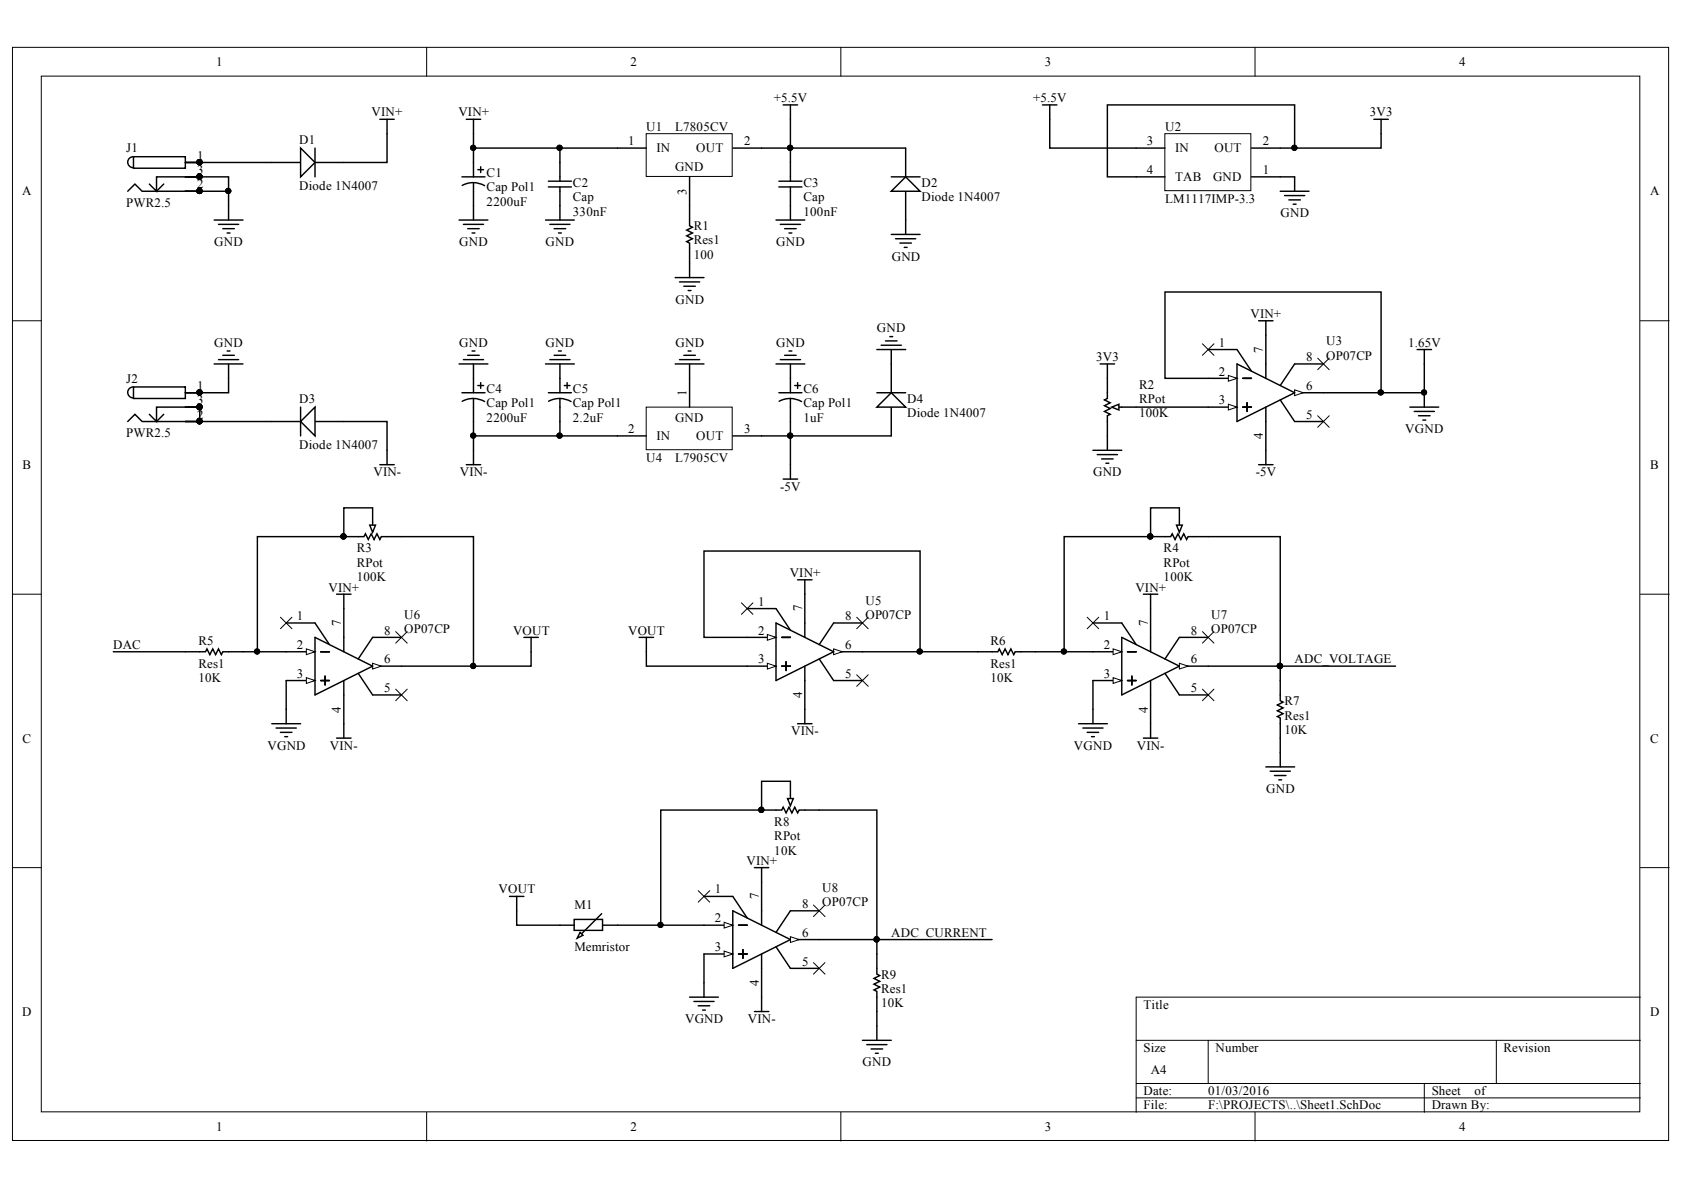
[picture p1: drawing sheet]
<svg xmlns="http://www.w3.org/2000/svg" width="297mm" height="210mm" viewBox="0 0 297 210" stroke-linecap="round" stroke-linejoin="round" font-family="sans-serif">
<defs><g id="words">
<g font-size="2.3">
<text x="38.1" y="11.7">1</text>
<text x="111.2" y="11.7">2</text>
<text x="184.3" y="11.7">3</text>
<text x="257.4" y="11.7">4</text>
<text x="65.5" y="20.5">VIN+</text>
<text x="80.9" y="20.5">VIN+</text>
<text x="114" y="23.1">U1</text>
<text x="119.1" y="23.1">L7805CV</text>
<text x="136.5" y="18">+5.5V</text>
<text x="182.3" y="18">+5.5V</text>
<text x="205.5" y="23.1">U2</text>
<text x="241.6" y="20.5">3V3</text>
<text x="22.2" y="26.9">J1</text>
<text x="34.8" y="28.1">1</text>
<text x="52.8" y="25.4">D1</text>
<text x="110.8" y="25.6">1</text>
<text x="115.8" y="26.9">IN</text>
<text x="122.8" y="26.9">OUT</text>
<text x="131.3" y="25.6">2</text>
<text x="202.3" y="25.6">3</text>
<text x="207.3" y="26.9">IN</text>
<text x="214.2" y="26.9">OUT</text>
<text x="222.8" y="25.6">2</text>
<text x="3.9" y="34.5">A</text>
<text x="34.8" y="33.2">2</text>
<text x="34.8" y="30.7">3</text>
<text x="52.8" y="33.5">Diode 1N4007</text>
<text x="85.8" y="31.2">C1</text>
<text x="85.8" y="33.7">Cap Pol1</text>
<text x="101.1" y="33">C2</text>
<text x="101.1" y="35.5">Cap</text>
<text x="119.1" y="30.2">GND</text>
<text x="121.1" y="34.4" transform="rotate(-90 121.1 34.4)">3</text>
<text x="141.7" y="33">C3</text>
<text x="141.7" y="35.5">Cap</text>
<text x="162.5" y="33">D2</text>
<text x="162.5" y="35.5">Diode 1N4007</text>
<text x="202.3" y="30.7">4</text>
<text x="205.5" y="35.7">LM1117IMP-3.3</text>
<text x="207.3" y="31.9">TAB</text>
<text x="214" y="31.9">GND</text>
<text x="222.8" y="30.7">1</text>
<text x="291.1" y="34.5">A</text>
<text x="22.2" y="36.5">PWR2.5</text>
<text x="85.8" y="36.3">2200uF</text>
<text x="101.1" y="38">330nF</text>
<text x="122.4" y="40.6">R1</text>
<text x="141.7" y="38">100nF</text>
<text x="225.9" y="38.3">GND</text>
<text x="37.8" y="43.4">GND</text>
<text x="81" y="43.4">GND</text>
<text x="96.2" y="43.4">GND</text>
<text x="122.4" y="45.7">100</text>
<text x="122.4" y="43.1">Res1</text>
<text x="136.9" y="43.4">GND</text>
<text x="157.3" y="46">GND</text>
<text x="119.2" y="53.6">GND</text>
<text x="154.7" y="58.6">GND</text>
<text x="220.6" y="56.1">VIN+</text>
<text x="37.8" y="61.2">GND</text>
<text x="81" y="61.2">GND</text>
<text x="96.2" y="61.2">GND</text>
<text x="119.2" y="61.2">GND</text>
<text x="136.9" y="61.2">GND</text>
<text x="193.3" y="63.7">3V3</text>
<text x="215" y="61.2">1</text>
<text x="222.8" y="62.2" transform="rotate(-90 222.8 62.2)">7</text>
<text x="230.4" y="63.7">8</text>
<text x="233.9" y="60.9">U3</text>
<text x="233.9" y="63.5">OP07CP</text>
<text x="248.4" y="61.2">1.65V</text>
<text x="22.2" y="67.5">J2</text>
<text x="34.8" y="68.8">1</text>
<text x="34.8" y="71.3">3</text>
<text x="52.8" y="71.1">D3</text>
<text x="85.8" y="69.3">C4</text>
<text x="85.8" y="71.8">Cap Pol1</text>
<text x="101.1" y="69.3">C5</text>
<text x="101.1" y="71.8">Cap Pol1</text>
<text x="121.1" y="69.8" transform="rotate(-90 121.1 69.8)">1</text>
<text x="141.7" y="69.3">C6</text>
<text x="141.7" y="71.8">Cap Pol1</text>
<text x="160" y="71.1">D4</text>
<text x="200.9" y="68.5">R2</text>
<text x="200.9" y="71.1">RPot</text>
<text x="215" y="66.2">2</text>
<text x="215" y="71.3">3</text>
<text x="230.4" y="68.8">6</text>
<text x="22.2" y="77.1">PWR2.5</text>
<text x="34.8" y="73.9">2</text>
<text x="85.8" y="74.4">2200uF</text>
<text x="101.1" y="74.4">2.2uF</text>
<text x="110.8" y="76.4">2</text>
<text x="115.8" y="77.7">IN</text>
<text x="119.1" y="74.4">GND</text>
<text x="122.8" y="77.7">OUT</text>
<text x="131.3" y="76.4">3</text>
<text x="141.7" y="74.4">1uF</text>
<text x="160" y="73.6">Diode 1N4007</text>
<text x="200.9" y="73.6">100K</text>
<text x="222.8" y="77.5" transform="rotate(-90 222.8 77.5)">4</text>
<text x="230.4" y="73.9">5</text>
<text x="247.9" y="76.4">VGND</text>
<text x="4" y="82.7">B</text>
<text x="52.8" y="79.2">Diode 1N4007</text>
<text x="65.9" y="84">VIN-</text>
<text x="81.1" y="84">VIN-</text>
<text x="114" y="81.5">U4</text>
<text x="119.1" y="81.5">L7905CV</text>
<text x="192.8" y="84">GND</text>
<text x="221.5" y="84">-5V</text>
<text x="291.1" y="82.7">B</text>
<text x="137.6" y="86.5">-5V</text>
<text x="62.9" y="97.4">R3</text>
<text x="62.9" y="100">RPot</text>
<text x="139.3" y="101.7">VIN+</text>
<text x="205.3" y="97.4">R4</text>
<text x="205.3" y="100">RPot</text>
<text x="57.9" y="104.4">VIN+</text>
<text x="62.9" y="102.5">100K</text>
<text x="133.7" y="106.9">1</text>
<text x="141.5" y="107.8" transform="rotate(-90 141.5 107.8)">7</text>
<text x="152.7" y="106.6">U5</text>
<text x="200.3" y="104.4">VIN+</text>
<text x="205.3" y="102.5">100K</text>
<text x="35" y="113.7">R5</text>
<text x="52.3" y="109.4">1</text>
<text x="60.1" y="110.4" transform="rotate(-90 60.1 110.4)">7</text>
<text x="67.7" y="112">8</text>
<text x="71.3" y="109.2">U6</text>
<text x="71.3" y="111.7">OP07CP</text>
<text x="90.5" y="112">VOUT</text>
<text x="110.8" y="112">VOUT</text>
<text x="133.7" y="112">2</text>
<text x="149.1" y="109.4">8</text>
<text x="152.7" y="109.2">OP07CP</text>
<text x="174.7" y="113.7">R6</text>
<text x="194.7" y="109.4">1</text>
<text x="202.5" y="110.4" transform="rotate(-90 202.5 110.4)">7</text>
<text x="210.1" y="112">8</text>
<text x="213.6" y="109.2">U7</text>
<text x="213.6" y="111.7">OP07CP</text>
<text x="20" y="114.5">DAC</text>
<text x="35" y="117.8">Res1</text>
<text x="52.3" y="114.5">2</text>
<text x="52.3" y="119.6">3</text>
<text x="67.7" y="117">6</text>
<text x="133.7" y="117">3</text>
<text x="149.1" y="119.6">5</text>
<text x="149.1" y="114.5">6</text>
<text x="174.7" y="117.8">Res1</text>
<text x="194.7" y="114.5">2</text>
<text x="194.7" y="119.6">3</text>
<text x="210.1" y="117">6</text>
<text x="228.3" y="117">ADC_VOLTAGE</text>
<text x="35" y="120.3">10K</text>
<text x="60.1" y="125.7" transform="rotate(-90 60.1 125.7)">4</text>
<text x="67.7" y="122.1">5</text>
<text x="141.5" y="123.2" transform="rotate(-90 141.5 123.2)">4</text>
<text x="174.7" y="120.3">10K</text>
<text x="202.5" y="125.7" transform="rotate(-90 202.5 125.7)">4</text>
<text x="210.1" y="122.1">5</text>
<text x="226.6" y="124.4">R7</text>
<text x="4" y="131">C</text>
<text x="139.5" y="129.7">VIN-</text>
<text x="226.6" y="129.5">10K</text>
<text x="226.6" y="126.9">Res1</text>
<text x="291.1" y="131">C</text>
<text x="47.2" y="132.2">VGND</text>
<text x="58.2" y="132.2">VIN-</text>
<text x="189.4" y="132.2">VGND</text>
<text x="200.5" y="132.2">VIN-</text>
<text x="223.4" y="139.8">GND</text>
<text x="136.6" y="145.7">R8</text>
<text x="136.6" y="148.2">RPot</text>
<text x="131.7" y="152.5">VIN+</text>
<text x="136.6" y="150.7">10K</text>
<text x="88" y="157.6">VOUT</text>
<text x="101.3" y="160.4">M1</text>
<text x="126.1" y="157.6">1</text>
<text x="133.9" y="158.6" transform="rotate(-90 133.9 158.6)">7</text>
<text x="141.5" y="160.1">8</text>
<text x="145" y="157.3">U8</text>
<text x="145" y="159.9">OP07CP</text>
<text x="101.3" y="167.8">Memristor</text>
<text x="126.1" y="162.7">2</text>
<text x="126.1" y="167.8">3</text>
<text x="141.5" y="165.3">6</text>
<text x="157.2" y="165.3">ADC_CURRENT</text>
<text x="133.9" y="174" transform="rotate(-90 133.9 174)">4</text>
<text x="141.5" y="170.3">5</text>
<text x="155.4" y="172.6">R9</text>
<text x="3.9" y="179.2">D</text>
<text x="155.4" y="177.7">10K</text>
<text x="155.4" y="175.2">Res1</text>
<text x="201.7" y="177.9">Title</text>
<text x="291.1" y="179.2">D</text>
<text x="120.9" y="180.5">VGND</text>
<text x="131.9" y="180.5">VIN-</text>
<text x="201.7" y="185.6">Size</text>
<text x="214.4" y="185.6">Number</text>
<text x="265.2" y="185.6">Revision</text>
<text x="152.1" y="188.1">GND</text>
<text x="203" y="189.4">A4</text>
<text x="201.7" y="193.2">Date:</text>
<text x="201.7" y="195.7">File:</text>
<text x="213.1" y="193.2">01/03/2016</text>
<text x="213.1" y="195.7">F:\PROJECTS\..\Sheet1.SchDoc</text>
<text x="252.5" y="193.2">Sheet</text>
<text x="252.5" y="195.7">Drawn By:</text>
<text x="260.1" y="193.2">of</text>
<text x="38.1" y="199.5">1</text>
<text x="111.2" y="199.5">2</text>
<text x="184.3" y="199.5">3</text>
<text x="257.4" y="199.5">4</text>
</g>
</g></defs>
<g fill="#fff" stroke="#000" stroke-width=".18">
<path d="M2.2 8.4h292.1v192.8h-292.1z"/>
<path d="M7.3 13.4h281.9v182.7h-281.9z"/>
</g>
<g fill="none" stroke="#000" stroke-width=".18">
<path d="M75.3 8.4v5M148.3 8.4v5M221.4 8.4v5M2.2 56.6h5.1M289.3 56.6h5.1M2.2 104.8h5.1M289.3 104.8h5.1M2.2 153h5.1M289.3 153h5.1M289.3 175.9h-88.9v20.3M75.3 196.2v5.1M148.3 196.2v5.1"/>
<path d="M200.4 183.5h88.9M200.4 191.1h88.9M200.4 193.7h88.9M213.1 183.5v7.6M221.4 196.2v5.1M251.2 191.1v5.1M263.9 183.5v7.6"/>
</g>
<path d="M213.1 66.7h5.1M228.4 64.2h5M228.4 74.3h5" fill="none" stroke="#000" stroke-width=".25"/>
<path d="M216.7 66.2l1.5 .5-1.5 .5z" fill="#fff"/>
<path d="M216.7 66.2l1.5 .5-1.5 .5z" fill="none" stroke="#000" stroke-width=".18"/>
<path d="M213.1 71.8h5.1" fill="none" stroke="#000" stroke-width=".25"/>
<path d="M216.7 71.3l1.5 .5-1.5 .5z" fill="#fff"/>
<path d="M216.7 71.3l1.5 .5-1.5 .5z" fill="none" stroke="#000" stroke-width=".18"/>
<path d="M223.3 74.3v5.1M228.4 69.3h5" fill="none" stroke="#000" stroke-width=".25"/>
<path d="M228.4 68.8l1.5 .5-1.5 .5z" fill="#fff"/>
<path d="M228.4 68.8l1.5 .5-1.5 .5z" fill="none" stroke="#000" stroke-width=".18"/>
<path d="M223.3 59.1v7.6M195.3 66.7v2.6M195.3 74.3v2.6M196.6 71.8h1.3M213.1 61.7h5.1l2.5 3.8M218.2 64.2l10.2 5.1-10.2 5zM219.2 66.7h1.5M219.2 71.8h1.5M220 71v1.6M223.3 71.8v2.5M225.8 70.5l2.6 3.8M228.4 64.2l-2.6 3.8" fill="none" stroke="#000" stroke-width=".25"/>
<path d="M196.1 71.8l1.3-.5v1z" fill="#fff"/>
<path d="M195.3 69.3v1l-.5 .2 1 .5-1 .6 1 .5-1 .5 1 .5-.5 .2v1M196.1 71.8l1.3-.5v1zM197.9 71.8h2.5M60.6 94.7h2.6M65.7 92.1v1.3M68.3 94.7h2.5" fill="none" stroke="#000" stroke-width=".25"/>
<circle cx="60.6" cy="94.6" r=".47" fill="#000" stroke="#000" stroke-width=".18"/>
<path d="M65.2 92.6h1l-.5 1.3z" fill="#fff"/>
<g fill="none" stroke="#000" stroke-width=".25">
<path d="M22.5 33.7l1.3-1.2 1.3 1.2h10.1M23.5 27.6a.96 .96 0 0 0-1 1 .96 .96 0 0 0 1 1M23.5 27.6h9.2v2.1h-9.2zM28.9 32.5l-1.3 1.2M32.7 28.7h2.5M35.2 31.2h-7.6v2.5l-1.3-1.2M22.5 74.3l1.3-1.2 1.3 1.2h10.1M23.5 68.3a.96 .96 0 0 0-1 .9 .96 .96 0 0 0 1 1M23.5 68.3h9.2v2h-9.2zM28.9 73.1l-1.3 1.2M32.7 69.3h2.5M35.2 71.8h-7.6v2.5l-1.3-1.2"/>
<path d="M47.9 74.3h5.1M55.6 74.3h5M63.2 94.7h1l.3-.6 .5 1.1 .5-1.1 .5 1.1 .5-1.1 .5 1.1 .3-.5h1M65.2 92.6h1l-.5 1.3zM65.7 89.6v2.5"/>
</g>
<g fill="#000" stroke="#000" stroke-width=".18">
<circle cx="35.2" cy="31.2" r=".46"/>
<circle cx="35.2" cy="33.7" r=".46"/>
<circle cx="35.2" cy="28.6" r=".46"/>
<circle cx="35.2" cy="71.8" r=".46"/>
<circle cx="35.2" cy="74.3" r=".46"/>
<circle cx="35.2" cy="69.2" r=".46"/>
<circle cx="60.6" cy="94.6" r=".47"/>
</g>
<path d="M53 74.3l2.6-2.5v5.1z" fill="#fff"/>
<path d="M159.7 26.1v5.1M159.7 33.7v5.1M53 74.3l2.6-2.5v5.1zM53 71.8v5.1" fill="none" stroke="#000" stroke-width=".25"/>
<path d="M157.2 33.7l2.5-2.5 2.6 2.5z" fill="#fff"/>
<path d="M157.2 33.7l2.5-2.5 2.6 2.5zM157.2 31.2h5.1M157.2 64.2v5.1M157.2 71.8v5.1" fill="none" stroke="#000" stroke-width=".25"/>
<path d="M154.7 71.8l2.5-2.5 2.5 2.5z" fill="#fff"/>
<path d="M47.9 28.7h5.1M55.6 28.7h5M154.7 71.8l2.5-2.5 2.5 2.5zM154.7 69.3h5" fill="none" stroke="#000" stroke-width=".25"/>
<path d="M53 26.1l2.6 2.6-2.6 2.5z" fill="#fff"/>
<g fill="none" stroke="#000" stroke-width=".25">
<path d="M37.8 38.8h5.1M38.5 39.6h3.6M40.3 36.3v2.5M53 26.1l2.6 2.6-2.6 2.5zM55.6 26.1v5.1M67 21h2.5M68.3 21v2.6M39.3 40.3h2M40.1 41.1h.5M37.8 64.2h5.1M38.5 63.4h3.6M39.3 62.7h2"/>
<path d="M40.1 61.9h.5M40.3 64.2v2.5M68.3 79.4v2.6M67 82h2.5"/>
</g>
<path d="M114 23.6h15.2v7.5h-15.2z" fill="#fff" stroke="#000" stroke-width=".18"/>
<path d="M108.9 26.1h5.1M121.6 31.2v5.1M129.3 26.1h5" fill="none" stroke="#000" stroke-width=".25"/>
<path d="M114 71.8h15.2v7.5h-15.2z" fill="#fff" stroke="#000" stroke-width=".18"/>
<g fill="none" stroke="#000" stroke-width=".25">
<path d="M138.1 18.5h2.6M139.4 18.5v2.5M81 38.8h5.1M81.5 31.2h4M81.7 39.6h3.6M82.2 21h2.6M83.5 32.2l1.2 .2 .8 .4M83.5 32.2l-1.2 .2-.8 .3M83.5 21v2.6M83.5 28.7v2.5M83.5 32.2v6.6M84.3 29.9h1"/>
<path d="M84.8 29.4v1M96.2 38.8h5.1M96.7 32h4.1M96.7 33h4.1M97 39.6h3.5M98.8 28.7v3.3M98.8 33v5.8M121.6 36.3v3.5l.5 .3-1 .5 1 .5-1 .5 1 .5-1 .5 .5 .3v6.1M136.9 38.8h5.1M137.4 32h4.1M137.4 33h4.1M137.6 39.6h3.6"/>
<path d="M139.4 28.7v3.3M139.4 33v5.8M82.5 40.3h2M83.3 41.1h.5M97.7 40.3h2.1M98.5 41.1h.5M119.1 49h5.1M119.9 49.7h3.5M120.6 50.5h2M121.4 51.3h.5M138.4 40.3h2M139.2 41.1h.5"/>
<path d="M81 64.2h5.1M81.5 69.3h4M81.7 63.4h3.6M82.5 62.7h2M83.3 61.9h.5M83.5 70.3l1.2 .2 .8 .3M83.5 70.3l-1.2 .2-.8 .3M83.5 64.2v5.1M83.5 70.3v4M83.5 79.4v2.6M84.3 68h1M84.8 67.5v1"/>
<path d="M96.2 64.2h5.1M96.7 69.3h4.1M97 63.4h3.5M97.7 62.7h2.1M98.5 61.9h.5M98.8 70.3l1.2 .2 .7 .3M98.8 70.3l-1.3 .2-.7 .3M98.8 64.2v5.1M98.8 70.3v4M99.5 68h1M100 67.5v1M108.9 76.9h5.1"/>
<path d="M119.1 64.2h5.1M119.9 63.4h3.5M120.6 62.7h2M121.4 61.9h.5M121.6 64.2v7.6M129.3 76.9h5M136.9 64.2h5.1M137.4 69.3h4.1M137.6 63.4h3.6M138.4 62.7h2M139.2 61.9h.5M139.4 70.3l1.2 .2 .8 .3"/>
<path d="M139.4 70.3l-1.2 .2-.8 .3M139.4 64.2v5.1M139.4 70.3v4M140.2 68h1M140.7 67.5v1M82.2 82h2.6M138.1 84.5h2.6M139.4 82v2.5"/>
</g>
<path d="M205.5 23.6h15.1v10h-15.1z" fill="#fff" stroke="#000" stroke-width=".18"/>
<g fill="none" stroke="#000" stroke-width=".25">
<path d="M183.9 18.5h2.5M185.2 18.5v2.5M159.7 38.8v2.6M200.4 26.1h5.1M200.4 31.2h5.1M220.7 26.1h5.1M220.7 31.2h5.1M225.8 33.7h5.1M226.6 34.5h3.5M227.3 35.3h2.1M228.1 36h.5M228.4 31.2v2.5"/>
<path d="M242.3 21h2.6M243.6 21v2.6M157 59.4h.5M157.2 41.4h5.1M158 42.1h3.5M158.7 42.9h2.1M159.5 43.6h.5M222 56.6h2.5M223.3 56.6v2.5M154.7 61.7h5M155.4 60.9h3.6M156.2 60.1h2"/>
<path d="M157.2 61.7v2.5M223.3 79.4v2.6M222 82h2.5M50.5 115h5.1M65.7 112.4h5.1M65.7 122.6h5.1"/>
</g>
<path d="M212.1 60.6l2 2.1M214.1 60.6l-2 2.1M232.4 63.2l2.1 2M234.5 63.2l-2.1 2" fill="none" stroke="#000" stroke-width=".18"/>
<path d="M54 114.5l1.6 .5-1.6 .5z" fill="#fff"/>
<path d="M54 114.5l1.6 .5-1.6 .5z" fill="none" stroke="#000" stroke-width=".18"/>
<path d="M50.5 120h5.1" fill="none" stroke="#000" stroke-width=".25"/>
<path d="M54 119.5l1.6 .5-1.6 .5z" fill="#fff"/>
<path d="M54 119.5l1.6 .5-1.6 .5z" fill="none" stroke="#000" stroke-width=".18"/>
<path d="M65.7 117.5h5.1M60.6 122.6v5.1" fill="none" stroke="#000" stroke-width=".25"/>
<path d="M65.7 117l1.6 .5-1.6 .5z" fill="#fff"/>
<path d="M49.5 108.9l2 2M51.5 108.9l-2 2M65.7 117l1.6 .5-1.6 .5zM69.8 111.4l2 2M71.8 111.4l-2 2" fill="none" stroke="#000" stroke-width=".18"/>
<g fill="none" stroke="#000" stroke-width=".25">
<path d="M50.5 109.9h5.1l2.5 3.8M55.6 112.4l10.1 5.1-10.1 5.1zM56.6 115h1.5M57.3 119.3v1.5M59.4 104.8h2.5M60.6 104.8v10.2M63.2 118.8l2.5 3.8M65.7 112.4l-2.5 3.8M56.6 120h1.5M59.4 130.2h2.5M60.6 120v2.6M60.6 127.7v2.5"/>
<path d="M124.2 163.2h5.1M139.4 160.7h5.1M139.4 170.8h5.1"/>
</g>
<path d="M127.7 162.7l1.6 .5-1.6 .5z" fill="#fff"/>
<path d="M127.7 162.7l1.6 .5-1.6 .5z" fill="none" stroke="#000" stroke-width=".18"/>
<path d="M124.2 168.3h5.1" fill="none" stroke="#000" stroke-width=".25"/>
<path d="M127.7 167.8l1.6 .5-1.6 .5z" fill="#fff"/>
<path d="M127.7 167.8l1.6 .5-1.6 .5z" fill="none" stroke="#000" stroke-width=".18"/>
<path d="M134.3 170.8v5.1M139.4 165.7h5.1" fill="none" stroke="#000" stroke-width=".25"/>
<path d="M139.4 165.2l1.5 .5-1.5 .5z" fill="#fff"/>
<path d="M232.4 73.3l2.1 2.1M234.5 73.3l-2.1 2.1M69.8 121.6l2 2M71.8 121.6l-2 2M123.2 157.1l2 2M125.2 157.1l-2 2M143.5 159.6l2 2.1M145.5 159.6l-2 2.1M139.4 165.2l1.5 .5-1.5 .5zM143.5 169.8l2 2M145.5 169.8l-2 2" fill="none" stroke="#000" stroke-width=".18"/>
<g fill="none" stroke="#000" stroke-width=".25">
<path d="M192.8 79.4h5.1M194.1 64.2h2.5M195.3 64.2v2.5M195.3 76.9v2.5M248.7 71.8h5.1M249.5 72.6h3.5M250 61.7h2.5M250.2 73.3h2M251 74.1h.5M251.2 61.7v2.5M251.2 69.3v2.5M193.5 80.2h3.6"/>
<path d="M194.3 80.9h2M195.1 81.7h.5M32.7 115h3.6l.2-.5 .5 1 .5-1 .5 1 .5-1 .5 1 .3-.5h3.6M124.2 158.1h5.1l2.5 3.8M133.1 153h2.5M134.3 153v10.2M98.8 163.2h2.5M101.3 162.2h5v1.9h-5zM106.1 161.2l-3.8 3.8M106.4 163.2h2.5M129.3 160.7l10.1 5-10.1 5.1zM130.3 163.2h1.5"/>
<path d="M130.3 168.3h1.5M131 167.5v1.5M133.1 178.4h2.5M134.3 168.3v2.5M134.3 175.9v2.5M136.9 167l2.5 3.8M139.4 160.7l-2.5 3.8"/>
</g>
<circle cx="251.2" cy="69.2" r=".46" fill="#000" stroke="#000" stroke-width=".18"/>
<path d="M102.3 164.5l.5 .5-1 .5z" fill="#fff"/>
<g fill="none" stroke="#000" stroke-width=".25">
<path d="M92.4 112.4h2.6M93.7 112.4v2.6M190.2 127.7h5.1M191 128.4h3.6M191.8 129.2h2M192.5 129.9h.5M192.8 125.1v2.6M89.9 158.1h2.5M91.1 158.1v2.6M134.3 142.9h2.6M139.4 140.3v1.3M142 142.9h2.5"/>
<path d="M102.3 164.5l.5 .5-1 .5zM121.6 175.9h5.1M122.4 176.6h3.6M123.2 177.4h2M123.9 178.2h.5M124.2 173.3v2.6"/>
</g>
<circle cx="134.3" cy="142.8" r=".46" fill="#000" stroke="#000" stroke-width=".18"/>
<path d="M138.9 140.9h1l-.5 1.2z" fill="#fff"/>
<path d="M131.8 112.4h5.1M147 109.9h5.1M139.4 137.8v2.5M147 120h5.1M136.9 142.9h1l.2-.5 .6 1 .5-1 .5 1 .5-1 .5 1 .2-.5h1.1M138.9 140.9h1l-.5 1.2z" fill="none" stroke="#000" stroke-width=".25"/>
<circle cx="134.3" cy="142.8" r=".46" fill="#000" stroke="#000" stroke-width=".18"/>
<path d="M135.4 111.9l1.5 .5-1.5 .5z" fill="#fff"/>
<path d="M135.4 111.9l1.5 .5-1.5 .5z" fill="none" stroke="#000" stroke-width=".18"/>
<path d="M131.8 117.5h5.1" fill="none" stroke="#000" stroke-width=".25"/>
<path d="M135.4 117l1.5 .5-1.5 .5z" fill="#fff"/>
<path d="M135.4 117l1.5 .5-1.5 .5z" fill="none" stroke="#000" stroke-width=".18"/>
<path d="M147 115h5.1M142 120v5.1" fill="none" stroke="#000" stroke-width=".25"/>
<path d="M147 114.5l1.6 .5-1.6 .5z" fill="#fff"/>
<path d="M130.8 106.3l2 2.1M132.8 106.3l-2 2.1M147 114.5l1.6 .5-1.6 .5zM151.1 108.9l2 2M151.1 119l2 2.1M153.1 108.9l-2 2M153.1 119l-2 2.1" fill="none" stroke="#000" stroke-width=".18"/>
<g fill="none" stroke="#000" stroke-width=".25">
<path d="M202.9 94.7h2.6M208 92.1v1.3M210.6 94.7h2.5M112.7 112.4h2.6M114 112.4v2.6M131.8 107.3h5.1l2.5 3.9M136.9 109.9l10.1 5.1-10.1 5zM137.9 112.4h1.5M137.9 117.5h1.5M138.7 116.7v1.6M140.7 102.3h2.5M142 102.3v10.1"/>
<path d="M142 117.5v2.5M144.5 116.2l2.5 3.8M147 109.9l-2.5 3.8M140.7 127.7h2.5M142 125.1v2.6"/>
</g>
<circle cx="202.9" cy="94.6" r=".47" fill="#000" stroke="#000" stroke-width=".18"/>
<path d="M207.5 92.6h1l-.5 1.3z" fill="#fff"/>
<path d="M205.5 94.7h1l.3-.6 .5 1.1 .5-1.1 .5 1.1 .5-1.1 .5 1.1 .3-.5h1M207.5 92.6h1l-.5 1.3zM208 89.6v2.5M192.8 115h5.1M208 112.4h5.1M208 122.6h5.1" fill="none" stroke="#000" stroke-width=".25"/>
<circle cx="202.9" cy="94.6" r=".47" fill="#000" stroke="#000" stroke-width=".18"/>
<path d="M196.3 114.5l1.6 .5-1.6 .5z" fill="#fff"/>
<path d="M196.3 114.5l1.6 .5-1.6 .5z" fill="none" stroke="#000" stroke-width=".18"/>
<path d="M192.8 120h5.1" fill="none" stroke="#000" stroke-width=".25"/>
<path d="M196.3 119.5l1.6 .5-1.6 .5z" fill="#fff"/>
<path d="M196.3 119.5l1.6 .5-1.6 .5z" fill="none" stroke="#000" stroke-width=".18"/>
<path d="M208 117.5h5.1M202.9 122.6v5.1" fill="none" stroke="#000" stroke-width=".25"/>
<path d="M208 117l1.6 .5-1.6 .5z" fill="#fff"/>
<path d="M191.8 108.9l2 2M193.8 108.9l-2 2M208 117l1.6 .5-1.6 .5zM212.1 111.4l2 2M214.1 111.4l-2 2M212.1 121.6l2 2M214.1 121.6l-2 2" fill="none" stroke="#000" stroke-width=".18"/>
<g fill="none" stroke="#000" stroke-width=".25">
<path d="M35.2 31.2h5.1v5.1M35.2 28.7h12.7M35.2 33.7h5.1M68.3 23.6v5.1h-7.7M83.5 23.6v2.5h25.4M83.5 26.1v2.6M98.8 26.1v2.6M134.3 26.1h25.4M139.4 21v7.7M185.2 21v5.1h15.2M225.8 26.1h2.6v-7.6h-33.1v12.7h5.1M225.8 31.2h2.6"/>
<path d="M243.6 23.6v2.5h-15.2M35.2 71.8v2.5h12.7M40.3 66.7v2.6h-5.1M60.6 74.3h7.7v5.1M83.5 74.3v2.6h25.4M83.5 76.9v2.5M98.8 74.3v2.6M134.3 76.9h5.1v5.1M139.4 74.3v2.6h17.8M200.4 71.8h12.7M213.1 66.7h-7.6v-15.2h38.1v17.8h-10.2M251.2 64.2v5.1h-7.6"/>
<path d="M65.7 89.6h-5.1v5.1h-15.2v20.3M70.8 94.7h12.7v22.8h-12.7M208 89.6h-5.1v5.1h-15.2v20.3M213.1 94.7h12.7v28.9l.5 .2-1 .6 1 .5-1 .5 1 .5-1 .5 .5 .2v8.7M20 115h12.7M42.9 115h7.6M93.7 115v2.5h-10.2M114 115v2.5h17.8M131.8 112.4h-7.6v-15.2h38.1v17.8h-10.2M162.3 115h13.7l.3-.5 .5 1 .5-1 .5 1 .5-1 .5 1 .3-.5h13.7M192.8 109.9h5.1l2.5 3.8M197.9 112.4l10.1 5.1-10.1 5.1z"/>
<path d="M198.9 115h1.5M199.6 119.3v1.5M201.7 104.8h2.5M202.9 104.8v10.2M205.5 118.8l2.5 3.8M208 112.4l-2.5 3.8M213.1 117.5h33M47.9 127.7h5.1M48.7 128.4h3.6M49.5 129.2h2M50.2 129.9h.5M50.5 120v7.7"/>
<path d="M139.4 137.8h-5.1v5.1h-17.8v20.3M192.8 120v5.1M198.9 120h1.5M201.7 130.2h2.5M202.9 120v2.6M202.9 127.7v2.5M223.3 135.3h5.1M224 136h3.6M224.8 136.8h2M225.6 137.6h.5M144.5 142.9h10.2v28.9l.5 .3-1 .5 1 .5-1 .5 1 .5-1 .5 .5 .3v8.6M91.1 160.7v2.5h7.7"/>
<path d="M108.9 163.2h15.3M124.2 168.3v5M144.5 165.7h30.5M152.1 183.5h5.1M152.9 184.3h3.5M153.7 185h2M154.4 185.8h.5"/>
</g>
<g fill="#000" stroke="#000" stroke-width=".18">
<circle cx="35.2" cy="31.2" r=".46"/>
<circle cx="35.2" cy="33.7" r=".46"/>
<circle cx="35.2" cy="28.6" r=".46"/>
<circle cx="40.3" cy="33.7" r=".46"/>
<circle cx="83.5" cy="26.1" r=".46"/>
<circle cx="98.7" cy="26.1" r=".46"/>
<circle cx="139.4" cy="26.1" r=".46"/>
<circle cx="228.3" cy="26.1" r=".46"/>
<circle cx="35.2" cy="71.8" r=".46"/>
<circle cx="35.2" cy="74.3" r=".46"/>
<circle cx="35.2" cy="69.2" r=".46"/>
<circle cx="83.5" cy="76.8" r=".46"/>
<circle cx="98.7" cy="76.8" r=".46"/>
<circle cx="139.4" cy="76.8" r=".46"/>
<circle cx="243.5" cy="69.2" r=".46"/>
<circle cx="251.2" cy="69.2" r=".46"/>
<circle cx="60.6" cy="94.6" r=".47"/>
<circle cx="202.9" cy="94.6" r=".47"/>
<circle cx="45.3" cy="114.9" r=".46"/>
<circle cx="83.5" cy="117.5" r=".46"/>
<circle cx="162.2" cy="114.9" r=".46"/>
<circle cx="187.7" cy="114.9" r=".46"/>
<circle cx="225.8" cy="117.5" r=".47"/>
<circle cx="134.3" cy="142.8" r=".46"/>
<circle cx="116.5" cy="163.1" r=".46"/>
<circle cx="154.6" cy="165.7" r=".46"/>
</g>
<use href="#words"/>
</svg>
